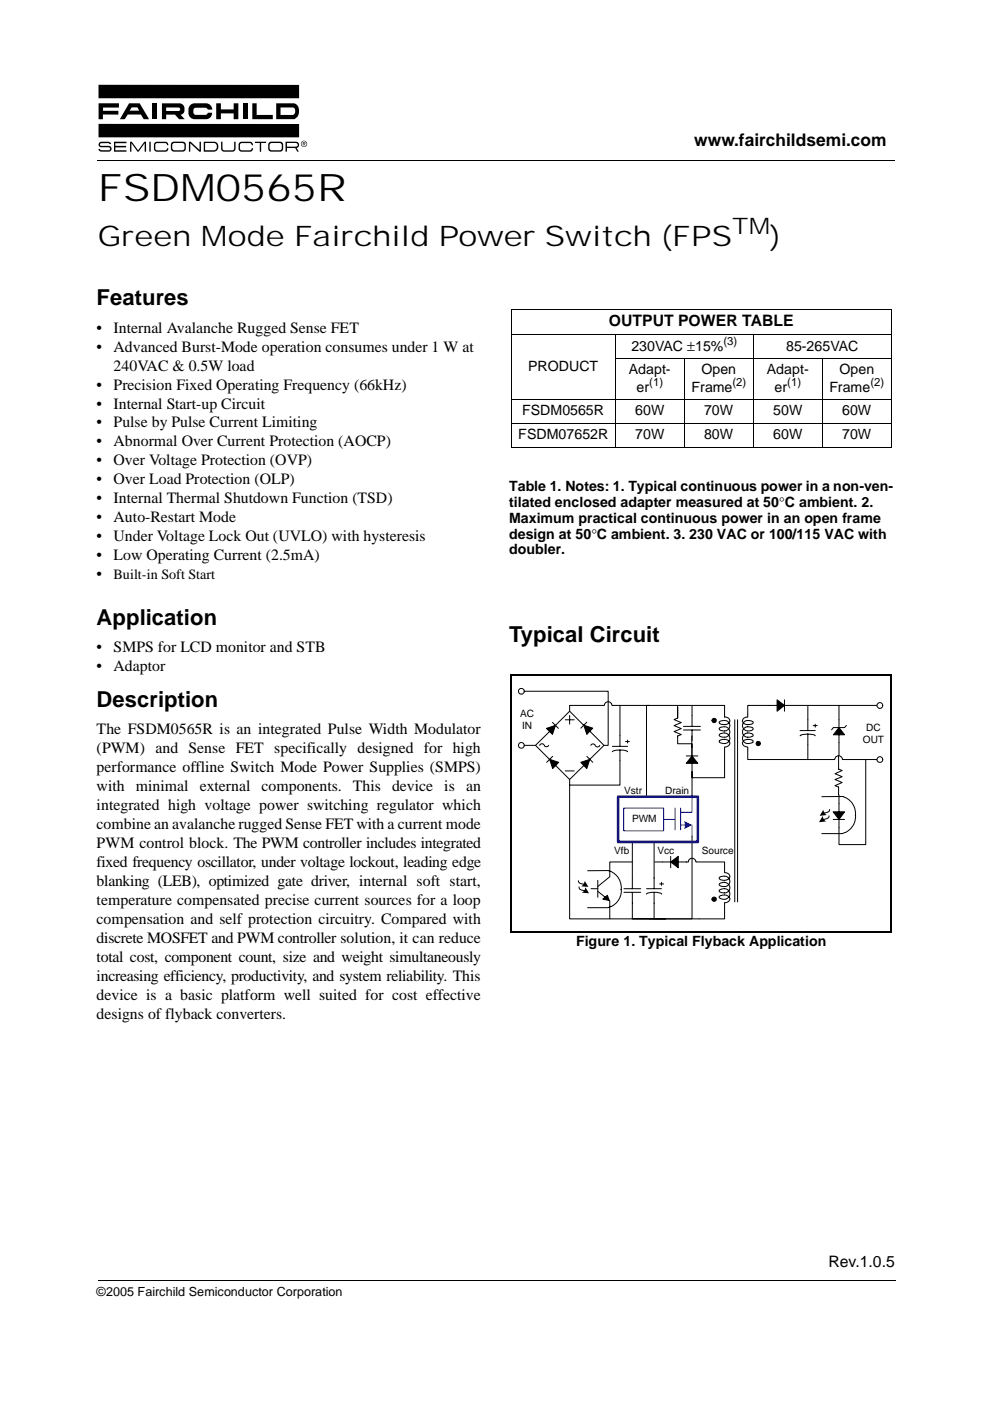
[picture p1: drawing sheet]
<svg xmlns="http://www.w3.org/2000/svg" width="210mm" height="297mm" viewBox="0 0 210 297" stroke-linecap="round" stroke-linejoin="round" font-family="sans-serif">
<defs><g id="words">
<text font-size="8" x="20.7" y="42.7">FSDM0565R</text>
<g font-size="6">
<text x="20.7" y="52.1">Green Mode Fairchild Power Switch (FPS</text>
<text x="163.2" y="52.1">)</text>
</g>
<text font-size="4.8" x="155.2" y="49.7">TM</text>
<g font-size="4.7">
<text x="20.5" y="64.7">Features</text>
<text x="20.5" y="132.4">Application</text>
<text x="107.9" y="136.1">Typical Circuit</text>
<text x="20.5" y="149.9">Description</text>
</g>
<text font-size="3.7" x="147.2" y="30.9">www.fairchildsemi.com</text>
<g font-size="3.3">
<text x="20.5" y="70.5">•</text>
<text x="24.1" y="70.5">Internal Avalanche Rugged Sense FET</text>
<text x="129.1" y="69.2">OUTPUT POWER TABLE</text>
<text x="20.5" y="74.5">•</text>
<text x="24.1" y="74.5">Advanced Burst-Mode operation consumes under 1 W at</text>
<text x="20.5" y="82.6">•</text>
<text x="24.1" y="82.6">Precision Fixed Operating Frequency (66kHz)</text>
<text x="24.1" y="78.6">240VAC &amp; 0.5W load</text>
<text x="20.5" y="86.6">•</text>
<text x="24.1" y="86.6">Internal Start-up Circuit</text>
<text x="20.5" y="90.6">•</text>
<text x="20.5" y="94.7">•</text>
<text x="24.1" y="90.6">Pulse by Pulse Current Limiting</text>
<text x="24.1" y="94.7">Abnormal Over Current Protection (AOCP)</text>
<text x="20.5" y="98.7">•</text>
<text x="24.1" y="98.7">Over Voltage Protection (OVP)</text>
<text x="20.5" y="102.7">•</text>
<text x="20.5" y="106.7">•</text>
<text x="24.1" y="102.7">Over Load Protection (OLP)</text>
<text x="24.1" y="106.7">Internal Thermal Shutdown Function (TSD)</text>
<text x="20.5" y="110.7">•</text>
<text x="24.1" y="110.7">Auto-Restart Mode</text>
<text x="20.5" y="114.8">•</text>
<text x="20.5" y="118.8">•</text>
<text x="24.1" y="114.8">Under Voltage Lock Out (UVLO) with hysteresis</text>
<text x="24.1" y="118.8">Low Operating Current (2.5mA)</text>
<text x="20.5" y="122.8">•</text>
<text x="20.5" y="138.2">•</text>
<text x="20.5" y="142.2">•</text>
<text x="24.1" y="138.2">SMPS for LCD monitor and STB</text>
<text x="24.1" y="142.2">Adaptor</text>
<text x="20.5" y="155.7">The FSDM0565R is an integrated Pulse Width Modulator</text>
<text x="20.5" y="159.7">(PWM) and Sense FET specifically designed for high</text>
<text x="20.5" y="163.7">performance offline Switch Mode Power Supplies (SMPS)</text>
<text x="20.5" y="167.7">with</text>
<text x="28.8" y="167.7">minimal</text>
<text x="42.3" y="167.7">external</text>
<text x="55.5" y="167.7">components. This</text>
<text x="83.1" y="167.7">device is</text>
<text x="98.8" y="167.7">an</text>
<text x="20.5" y="171.7">integrated high voltage power switching regulator which</text>
<text x="20.5" y="175.8">combine an avalanche rugged Sense FET with a current mode</text>
<text x="20.5" y="179.8">PWM control block. The PWM controller includes integrated</text>
<text x="20.5" y="183.8">fixed frequency oscillator, under voltage lockout, leading edge</text>
<text x="20.5" y="187.8">blanking (LEB), optimized gate driver, internal soft start,</text>
<text x="20.5" y="191.9">temperature compensated precise current sources for a loop</text>
<text x="20.5" y="195.9">compensation and self protection circuitry. Compared with</text>
<text x="20.5" y="199.9">discrete MOSFET and PWM controller solution, it can reduce</text>
<text x="20.5" y="203.9">total cost, component count, size and weight simultaneously</text>
<text x="20.5" y="207.9">increasing efficiency, productivity, and system reliability. This</text>
<text x="20.5" y="212">device is a basic platform well suited for cost effective</text>
<text x="20.5" y="216">designs of flyback converters.</text>
<text x="175.6" y="268.6">Rev.1.0.5</text>
</g>
<g font-size="3">
<text x="133.9" y="74.3">230VAC ±15%</text>
<text x="166.7" y="74.3">85-265VAC</text>
<text x="112" y="78.7">PRODUCT</text>
<text x="133.4" y="79.4">Adapt-</text>
<text x="135" y="83.1">er</text>
<text x="146.6" y="83.1">Frame</text>
<text x="148.7" y="79.4">Open</text>
<text x="162.6" y="79.4">Adapt-</text>
<text x="164.2" y="83.1">er</text>
<text x="175.9" y="83.1">Frame</text>
<text x="178" y="79.4">Open</text>
<text x="110.7" y="88.1">FSDM0565R</text>
<text x="134.7" y="88.1">60W</text>
<text x="149.3" y="88.1">70W</text>
<text x="164" y="88.1">50W</text>
<text x="178.6" y="88.1">60W</text>
<text x="109.9" y="93.1">FSDM07652R</text>
<text x="134.7" y="93.1">70W</text>
<text x="149.3" y="93.1">80W</text>
<text x="164" y="93.1">60W</text>
<text x="178.6" y="93.1">70W</text>
<text x="107.9" y="104.1">Table 1. Notes: 1. Typical continuous power in a non-ven-</text>
<text x="107.9" y="107.5">tilated enclosed adapter measured at 50°C ambient. 2.</text>
<text x="107.9" y="110.9">Maximum practical continuous power in an open frame</text>
<text x="107.9" y="114.2">design at 50°C ambient. 3. 230 VAC or 100/115 VAC with</text>
<text x="107.9" y="117.6">doubler.</text>
<text x="24.1" y="122.8">Built-in Soft Start</text>
<text x="122.1" y="200.5">Figure 1. Typical Flyback Application</text>
</g>
<text font-size="2.7" x="20.5" y="274.8">©2005 Fairchild Semiconductor Corporation</text>
<g font-size="2.4">
<text x="153.4" y="73.1">(3)</text>
<text x="137.7" y="81.8">(1)</text>
<text x="155.3" y="81.8">(2)</text>
<text x="166.9" y="81.8">(1)</text>
<text x="184.5" y="81.8">(2)</text>
</g>
<g font-size="2.1">
<text x="110.3" y="152">AC</text>
<text x="110.7" y="154.6">IN</text>
<text x="183.6" y="155">DC</text>
<text x="183" y="157.6">OUT</text>
<text x="132.3" y="168.4">Vstr</text>
<text x="141" y="168.4">Drain</text>
<text x="134" y="174.4">PWM</text>
<text x="130.2" y="181">Vfb</text>
<text x="139.4" y="181">Vcc</text>
<text x="148.8" y="181">Source</text>
</g>
</g></defs>
<path d="M20.7 271.5l.1 .2zM189.7 271.5l.1 .2z" fill="#000"/>
<path d="M20.8 271.6h168.9" fill="none" stroke="#000" stroke-width=".21"/>
<path d="M193.1 60.1h8.4v168.9h-8.4z" fill="#fff"/>
<path d="M20.7 33.9v.1zM189.7 33.9v.1z" fill="#000"/>
<path d="M20.7 34h169" fill="none" stroke="#000" stroke-width=".21"/>
<g fill="#fff">
<path d="M150.2 266.4h39.5v3.7h-39.5z"/>
<path d="M20.7 17.9h44.5v14.4h-44.5z"/>
</g>
<g fill="#000">
<path d="M20.9 18h42.5v2.8h-42.5zM21.1 30.2l.4-.2 1.8 .1 .2 .4-.7-.2-1.3 .1-.3 .2 .1 .3h.2h1.5a.62 .62 0 0 1 .7 .6 .62 .62 0 0 1-.7 .7h-1.5a.63 .63 0 0 1-.6-.6h.3l.3 .3h1.6l.3-.4-.4-.3h-1.5a.57 .57 0 0 1-.6-.3 .57 .57 0 0 1 .2-.7zM20.9 21.9h4.3v.9h-3.4v.7h3.3v.8h-3.3v1h-.9zM24.2 30h2.6v.4h-2.3v.5h2.2v.3h-2.2v.7h2.3v.3h-2.6zM27.6 30h.3l1.4 1.9 1.3-1.9h.4v2.2h-.3v-1.8l-1.3 1.8h-.2l-1.3-1.8v1.8h-.3zM32.3 21.9h1v3.4h-1zM32.8 30.2l.5-.1h1.8a.65 .65 0 0 1 .6 .7h-.3v-.3l-.4-.2h-1.7l-.3 .2-.1 1 .4 .4h1.7l.4-.2v-.3h.3a.65 .65 0 0 1-.6 .8h-1.8a.64 .64 0 0 1-.7-.7v-.8zM40.1 30h.3l1.9 1.8v-1.8h.3v2.2h-.3l-2-1.8v1.8h-.2zM40.2 22.4l.7-.4 .4-.1h2.4a1.34 1.34 0 0 1 1.3 1.3h-.9l-.6-.4-2.2 .1a.84 .84 0 0 0 .2 1.5h2l.3-.1 .3-.4h.9a1.29 1.29 0 0 1-1.3 1.4h-2.4a1.52 1.52 0 0 1-1.3-2.1zM45.8 21.9h1v1.3h2.7v-1.3h1v3.4h-1v-1.3h-2.7v1.3h-1zM46.9 30h.3v1.5l.2 .3h2.1l.2-.4v-1.4h.2v1.4a.65 .65 0 0 1-.6 .8h-1.8a.64 .64 0 0 1-.6-.7zM51.6 21.9h.9v3.4h-.9z"/>
<path d="M50.8 30.2l.4-.1h1.8a.65 .65 0 0 1 .6 .7h-.2l-.1-.3-.3-.2h-1.7l-.4 .2v1l.4 .4h1.7l.3-.2 .1-.3h.2a.65 .65 0 0 1-.6 .8h-1.8a.64 .64 0 0 1-.6-.7v-.8zM53.5 21.9h.9v2.5h3.4v.9h-4.3zM54.1 30h2.3v.3h-1v1.9h-.3v-1.9h-1zM20.9 26.3h42.5v2.8h-42.5z"/>
<path d="M27.4 21.9l-2 3.4h1l.7-1h2.8l.6 1h1.1l-2-3.4zM27.9 22.8h1.2l.4 .7h-2z"/>
<path d="M34.3 21.9v3.4h.9v-1h1.9l.9 1h1.2l-.9-1a1.25 1.25 0 0 0 .8-1.3 1.25 1.25 0 0 0-1-1.1zM35.2 22.8h2.6a.37 .37 0 0 1 .4 .4 .37 .37 0 0 1-.4 .3h-2.6z"/>
<path d="M36.4 30.2a1.69 1.69 0 0 0 0 1.8l.5 .1h1.9a.64 .64 0 0 0 .6-.6v-.8a.64 .64 0 0 0-.6-.7h-1.9zM36.7 30.4h2.2a1.14 1.14 0 0 1 .1 1.2l-.3 .3-2-.1a1.14 1.14 0 0 1-.1-1.3z"/>
<path d="M43.2 30v2.2h2.2a1.07 1.07 0 0 0 .9-1.3 1.07 1.07 0 0 0-1.2-.8zM43.5 30.3h1.9a.81 .81 0 0 1 .6 .8 .81 .81 0 0 1-.6 .8h-1.9z"/>
<path d="M57.1 30.2a1.69 1.69 0 0 0 0 1.8l.4 .1h1.9a.64 .64 0 0 0 .6-.6v-.8a.64 .64 0 0 0-.6-.7h-1.9zM57.2 30.5l.4-.2 1.9 .1a1.14 1.14 0 0 1 .2 1.2l-.4 .3-1.9-.1a1.14 1.14 0 0 1-.2-1.3z"/>
<path d="M58.6 21.9v3.4h3.8a1.86 1.86 0 0 0 1-1.7 1.86 1.86 0 0 0-1.1-1.7zM59.5 22.8h2.6a.86 .86 0 0 1 .5 .8 .86 .86 0 0 1-.5 .8h-2.6z"/>
<path d="M60.5 30v2.2h.3v-.8h1.8l.4 .8h.4l-.4-.8a.69 .69 0 0 0 .4-.7 .69 .69 0 0 0-.4-.6zM60.8 30.3h2l.3 .4-.1 .3-.3 .1h-1.9z"/>
<path d="M63.9 30.5a.56 .56 0 0 1 1.1 0 .56 .56 0 0 1-1.1 0zM63.8 30.5a.67 .67 0 0 0 1.3 0 .67 .67 0 0 0-1.3 0zM64.2 30.1v.8h.1v-.3l.5 .3-.2-.4 .1-.3zM64.3 30.2h.3v.2l-.3 .1z"/>
</g>
<path d="M31.8 30v2.2" fill="none" stroke="#000" stroke-width=".29"/>
<path d="M108.3 65.6h80.8M108.3 71h80.8M108.4 65.7v29M130.4 76h58.7M130.5 70.9v24M145.1 75.9v19M159.7 70.9v24M174.4 75.9v19M189 65.7v29M108.3 84.7h80.8M108.3 89.7h80.8M108.3 94.8h80.8" fill="none" stroke="#000" stroke-width=".21"/>
<path d="M109.6 145.6h78.2v49.7h-78.2z" fill="#fff"/>
<g fill="#000">
<path d="M164.8 148.4l1.5 1.2-1.5 1.2zM177.9 154.3l1.2 1.5h-2.4zM146.7 160.3l1.3 1.5h-2.5zM176.7 172.1h2.4l-1.2 1.6zM127.8 190.6l1-.8 .4 1.1zM142.2 182.8l1.6-1.2v2.4z"/>
<path d="M160.4 157.3a.46 .46 0 0 1 .7 .1 .46 .46 0 0 1-.1 .7h-.4l-.2-.2-.1-.4z" fill-rule="evenodd"/>
<path d="M116.5 161l1.9 .6-1.2 1.3zM115.9 154.4l1.2 1.3 .7-1.9zM123.1 161.6l1.3 1.3 .7-1.9zM123.8 153.8l1.9 .6-1.3 1.3z" fill-rule="evenodd"/>
<path d="M174.4 173l.4 .8 .4 .4-1.5 .1z" fill-rule="evenodd"/>
<path d="M174.6 171.7l.3 .8 .4 .3-1.5 .2z" fill-rule="evenodd"/>
<path d="M124 186.8l.8 1.2-1.6-.1 .5-.3z" fill-rule="evenodd"/>
<path d="M124.1 188.1l.8 1.3-1.5-.1 .6-.7z" fill-rule="evenodd"/>
<path d="M151.1 190.3l.4-.1 .3 .2v.4a.46 .46 0 0 1-.7 .2 .46 .46 0 0 1 0-.7z" fill-rule="evenodd"/>
<circle cx="151.4" cy="152.8" r=".45"/>
</g>
<g fill="none" stroke="#000" stroke-width=".21">
<path d="M111.2 146.6h17.7v11.4h-.8M111.2 158h2.3M114.4 158a.59 .59 0 0 1 .7-.3 .59 .59 0 0 1 .4 .5l.4 .1 .4-.3M115.9 154.4l1.9-.6-.7 1.9zM116.5 155.2l-3 2.8 3 3M117.1 153.2l1.3 1.2M117.8 153.8l3-3 3 3M119.8 152.6h2M120.8 150.8v-1.2h7.3a.78 .78 0 0 1 .6-.8 .78 .78 0 0 1 .8 .3l.3 .5h23.8v2.4a.8 .8 0 0 1 1 .5 .8 .8 0 0 1-.4 1l-.8 .1a.84 .84 0 0 1-.9-.5 1.39 1.39 0 0 1 2.3 .7 1.34 1.34 0 0 1-.9 1.1 1.34 1.34 0 0 1-1.4-.3 .94 .94 0 0 1 1.1-.5 1.1 1.1 0 0 1 1.1 1.1 1.1 1.1 0 0 1-1.1 1.1h-.6l-.5-.3a1.2 1.2 0 0 1 1.6-.5 1.2 1.2 0 0 1 .4 1.7 1.2 1.2 0 0 1-1.6 .3h-.2a.41 .41 0 0 1-.1-.6 .41 .41 0 0 1 .6-.1 1 1 0 0 1 1.1 .1 1 1 0 0 1 .3 1l-.3 .3-.7 .2v6.5h-6.9v-1.3M120.8 151.7v1.8M123.8 153.8l1.9 .6-1.3 1.3zM124.4 153.1l-1.3 1.3"/>
<path d="M125.1 155l3 3-3 3M125.3 158a.59 .59 0 0 1 .6-.3 .59 .59 0 0 1 .5 .6l.3 .1 .5-.4M129.8 159.4l.1-.1a4.3 4.3 0 0 1 2.7-.2l.5 .3M129.8 158.2h3.3M131.4 156v2.2M131.4 159v2.3M132.6 157.2h.8M133.1 156.9v.6M137.7 149.6h-.6v19.9M143.7 152.2v-2.3v2.3l-.8 .4 1.5 .6-1.5 .6 1.5 .7-1.5 .6 1.5 .6-.7 .3v1.7h3v2.9M144.9 154h3.6M144.9 154.8h3.6"/>
<path d="M146.7 156v4.2M146.7 151.7v2.3M146.7 154.8v2.3M155.8 152.6v38.6M156.4 152.6v38.6M160.4 157.3a.46 .46 0 0 1 .7 .1 .46 .46 0 0 1-.1 .7h-.4l-.2-.2-.1-.4zM164.8 148.4l1.5 1.2-1.5 1.2zM165.1 149.6h-6.6v2.4a.85 .85 0 0 0-1.1 .8 .85 .85 0 0 0 1.1 .8h.7a.39 .39 0 0 0 .4-.2 .39 .39 0 0 0 0-.4 1.46 1.46 0 0 0-2.2 .6 1.3 1.3 0 0 0 .7 1.3 1.48 1.48 0 0 0 1.6-.3 1.13 1.13 0 0 0-1.8-.3l-.4 .6a1.18 1.18 0 0 0 .4 1.2l.4 .2h.9a.41 .41 0 0 0 .5-.5 .41 .41 0 0 0-.6-.3 1.2 1.2 0 0 0-1.7 .8v.5a1.35 1.35 0 0 0 2.1 .6l.1-.1a.48 .48 0 0 0-.6-.5 1.02 1.02 0 0 0-1.1 .1 1.02 1.02 0 0 0-.4 1l.2 .3 .8 .2v2.6h18.5a.8 .8 0 0 1 .8-.8 .8 .8 0 0 1 .8 .8h7.3M166 149.6h19.9M166.3 148.4v2.4M169.6 156h.1a3.8 3.8 0 0 1 3-.1l.1 .1M169.6 154.9h3.2"/>
<path d="M171.3 155.6v5.4h.2M171.3 149.8v5.1M172.4 153.8h.9M172.8 153.5v.7M177.9 154.3l1.2 1.5h-2.4zM177.9 155.5l-.1 7.6 .8 .3-1.6 .6 1.6 .7-1.6 .6 1.6 .6-1.6 .7 .8 .3 .1 5.6M177.9 149.6v5M179.5 153.8l-.4 .5h-2.4l-.4 .4M116.5 161l1.9 .6-1.2 1.3zM117.2 160.4l-1.3 1.2M117.8 162.3l3 3 3-3M119.8 163.4h2"/>
<path d="M123.1 161.6l2-.6-.7 1.9zM124.4 160.4l1.3 1.2M134.1 177.9v10.5M138.6 178.5l.1 9.9M145.5 160.3h2.5M146.7 160.3l1.3 1.5h-2.5zM146.7 161.5v7.7M175.8 173a1.19 1.19 0 0 1-1.3 .8M175.9 171.6a1.09 1.09 0 0 1-1.2 .8M176.7 172.1h2.4l-1.2 1.6zM176.7 173.7h2.4M178.7 168.9a3.7 3.7 0 0 1 2.7 4"/>
<path d="M178.7 168.9h-4.5M181.4 172.8a3.7 3.7 0 0 1-1.9 3.6l-.9 .3h-4.4M183.6 161v18.1h-5.7v-5.7M122.6 186.7l.3 .5 1 .3M122.8 188l.1 .5 1.1 .4M124.6 192.4h4.3M125.3 188.4h1.4M126.7 186.6v3.6M127.8 190.6l1-.8 .4 1.1zM129.1 184.6a3.7 3.7 0 0 1 2.6 4M129.1 184.6h-4.5M129.3 184.6v1.3l-2.6 2.1"/>
<path d="M131.7 188.6a3.9 3.9 0 0 1-1 2.8l-1.1 .8-.6 .2M132.3 188.4h3.5M132.3 189.2h3.5M134.1 189.2v5.6h7h-2.4v-5.6M137.1 189.6l.1-.2 .8-.2h1.3l.9 .2 .1 .2M137.1 188.4h3.2M139.9 187.4h.8M140.3 187.1v.6M140.5 182.8h2M142.2 182.8l1.6-1.2v2.4zM142.2 181.6v2.4M143.5 182.8h2.4a.81 .81 0 0 1 .8-.8 .81 .81 0 0 1 .8 .8h6.1v2.2a.85 .85 0 0 1 1 .4 .85 .85 0 0 1-.1 1 1.66 1.66 0 0 1-2-.1 1 1 0 0 1 1.3-.5 1.09 1.09 0 0 1 1 1.2 1.09 1.09 0 0 1-1.2 1l-.9-.2-.2-.2a1.19 1.19 0 0 1 1.6-.4 1.19 1.19 0 0 1 .4 1.6 1.19 1.19 0 0 1-1.6 .4l-.3-.1a.44 .44 0 0 1 .1-.5 .44 .44 0 0 1 .5-.1 1.17 1.17 0 0 1 1.5 1.2 1.17 1.17 0 0 1-1.7 .9l-.5-.3a.99 .99 0 0 1 1.2-.5 .81 .81 0 0 1 .8 .2 .81 .81 0 0 1 .1 .9l-.3 .3-.7 .2v3.4h-24.3v-3.8l-2.6-2"/>
<path d="M151.1 190.3l.4-.1 .3 .2v.4a.46 .46 0 0 1-.7 .2 .46 .46 0 0 1 0-.7z"/>
<circle cx="151.4" cy="152.8" r=".45"/>
</g>
<circle cx="110.6" cy="158" r=".62" fill="#fff"/>
<circle cx="110.6" cy="158" r=".62" fill="none" stroke="#000" stroke-width=".21"/>
<circle cx="186.5" cy="149.6" r=".62" fill="#fff"/>
<circle cx="186.5" cy="149.6" r=".62" fill="none" stroke="#000" stroke-width=".21"/>
<circle cx="186.6" cy="161.1" r=".6" fill="#fff"/>
<circle cx="186.6" cy="161.1" r=".6" fill="none" stroke="#000" stroke-width=".21"/>
<circle cx="110.5" cy="146.6" r=".62" fill="#fff"/>
<circle cx="110.5" cy="146.6" r=".62" fill="none" stroke="#000" stroke-width=".21"/>
<path d="M131.1 168.9h16.9v9.7h-16.9z" fill="#fff"/>
<path d="M131.1 168.9h16.9v9.6h-16.9z" fill="none" stroke="#00f" stroke-width=".57"/>
<path d="M132.3 171.3h8.4v4.8h-8.4z" fill="#fff"/>
<path d="M132.2 171.3h8.5v4.8h-8.5zM143.1 171.3v4.6M144.3 174.9h1.1M146.7 169.2v3h-2.4" fill="none" stroke="#00f" stroke-width=".21"/>
<path d="M145 174l1.7 .9-1.7 .9 .2-.5v-.7z" fill-rule="evenodd" fill="#00f"/>
<path d="M140.7 173.7h2.4M144.3 171.3v4.6M146.7 174.9v2.4" fill="none" stroke="#00f" stroke-width=".21"/>
<path d="M131.4 149.6v6.4M146.7 149.7v2M120.8 165.3v29.5h8.4M131.4 161.3v5.2h-10.6M146.7 177.3v17.5h-9M134.1 182.8h-4.8v1.8M138.8 182.8h1.7" fill="none" stroke="#000" stroke-width=".21"/>
<path d="M108.4 143v54.7M108.4 143.2h80.7M189 143.2v54.6M108.2 197.7h80.8" fill="none" stroke="#000" stroke-width=".34"/>
<path d="M20.7 37.3h168.7v22.8h-168.7z" fill="#fff"/>
<use href="#words"/>
</svg>
